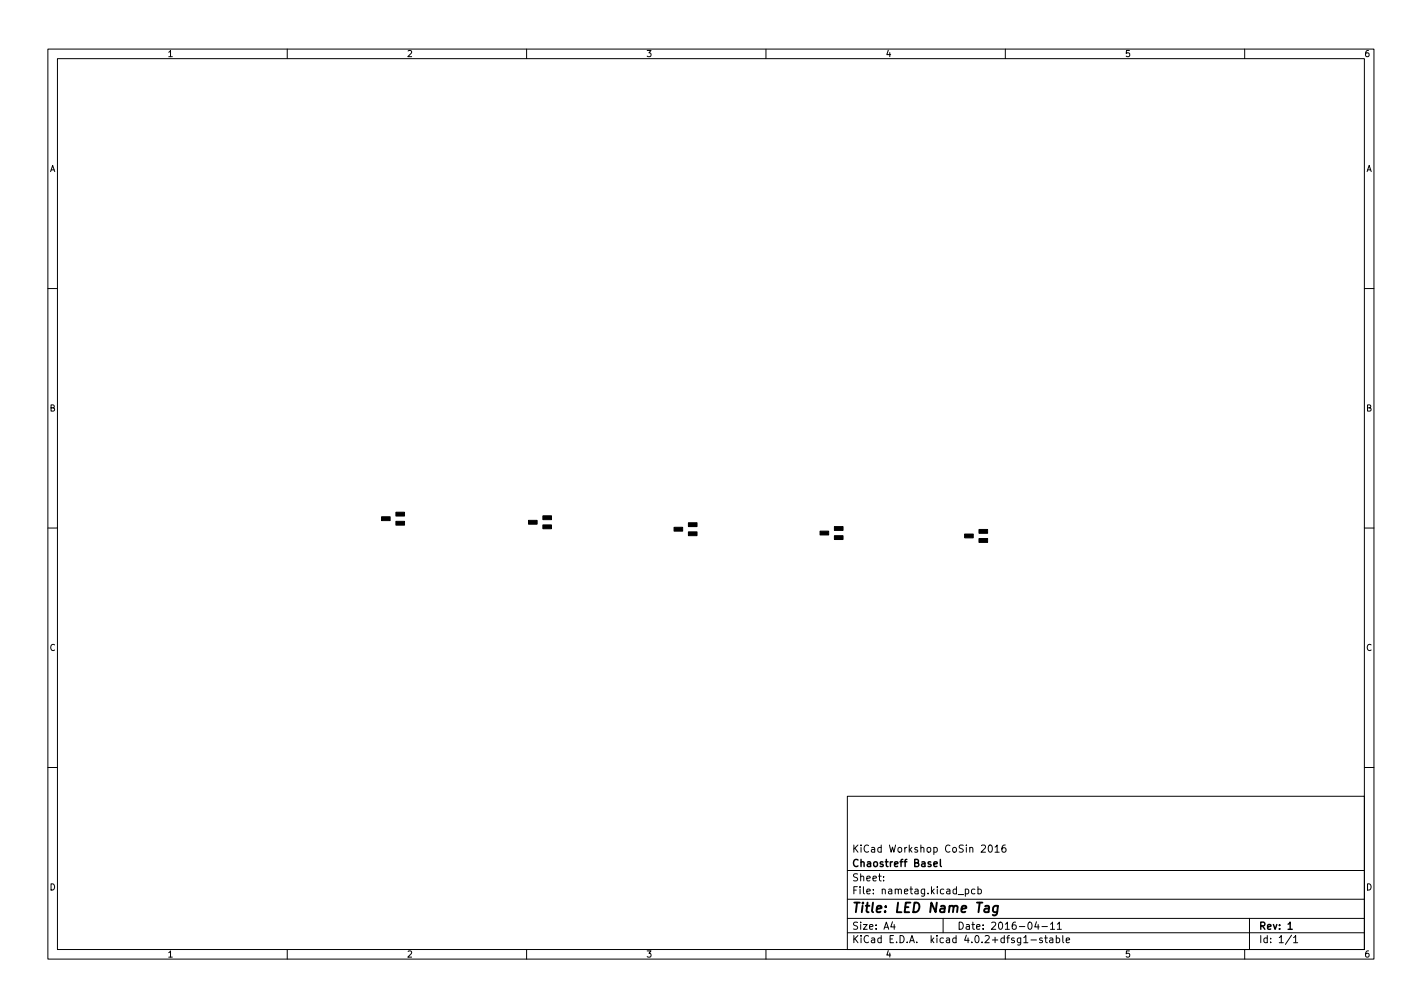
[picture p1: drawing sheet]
<svg xmlns="http://www.w3.org/2000/svg" width="297mm" height="210mm" viewBox="0 0 297 210" stroke-linecap="round" stroke-linejoin="round" font-family="sans-serif">
<defs><g id="words">
<text font-size="2.8" x="178" y="190.6">Title: LED Name Tag</text>
<g font-size="2.1">
<text x="178" y="178">KiCad Workshop CoSin 2016</text>
<text x="178" y="184">Sheet:</text>
<text x="178" y="181">Chaostreff Basel</text>
<text x="178" y="186.7">File: nametag.kicad_pcb</text>
<text x="178" y="196.9">KiCad E.D.A. kicad 4.0.2+dfsg1-stable</text>
<text x="178" y="194.1">Size: A4</text>
<text x="200" y="194.1">Date: 2016-04-11</text>
<text x="263" y="194.1">Rev: 1</text>
<text x="263" y="196.9">Id: 1/1</text>
</g>
<g font-size="1.8">
<text x="35" y="11.9">1</text>
<text x="85" y="11.9">2</text>
<text x="135" y="11.9">3</text>
<text x="185" y="11.9">4</text>
<text x="235" y="11.9">5</text>
<text x="285" y="11.9">6</text>
<text x="10.3" y="35.9">A</text>
<text x="285.3" y="35.9">A</text>
<text x="10.3" y="85.9">B</text>
<text x="285.3" y="85.9">B</text>
<text x="10.3" y="135.9">C</text>
<text x="285.3" y="135.9">C</text>
<text x="10.3" y="185.9">D</text>
<text x="285.3" y="185.9">D</text>
<text x="35" y="199.9">1</text>
<text x="85" y="199.9">2</text>
<text x="135" y="199.9">3</text>
<text x="185" y="199.9">4</text>
<text x="235" y="199.9">5</text>
<text x="285" y="199.9">6</text>
</g>
</g></defs>
<g fill="none" stroke="#000" stroke-width=".21">
<path d="M10 10.2h277v190.1h-277zM12 12.2h273v186.1h-273zM60 10.2v2M110 10.2v2M160 10.2v2M210 10.2v2M260 10.2v2M10 60.2h2M285 60.2h2M10 110.2h2M285 110.2h2M10 160.2h2"/>
<path d="M177 166.3h108v32h-108zM205 176.6l.6-.2 .3 .5-1 1h1M206.6 176.5l.2-.1a.8 .8 0 0 1 .5 .8 .8 .8 0 0 1-.5 .7 1 1 0 0 1-.2-1.4zM207.9 176.9l.4-.5v1.5M207.9 177.9h.8M210 176.4l-.4 .1a1.01 1.01 0 0 0 0 1.4l.5-.1v-.5l-.2-.3h-.3l-.3 .3M285 160.2h2M60 198.3v2M110 198.3v2M160 198.3v2M177 194.8h108M177 191.8h108"/>
<path d="M177 187.8h108M177 181.8h108M184.6 183.8v.1M184.6 183v.1M186.4 192.5l-.3 1h.9M186.8 193v1M197 191.8v3M201.6 185.7l.5-.1 .3 .3-.2 .7h-.6M201.6 185.6v1.5M203.6 185.7l-.4-.1-.3 .3 .2 .7h.5M204.3 185.7l.4-.1 .3 .3-.1 .7h-.6M204.3 185.1v1.5"/>
<path d="M210 198.3v2M215.4 196.3h1.1M216.5 192.5l-.4 1h1M216.9 193v1M217.6 193.5h1.2M217.7 195.9l-.3-.1-.3 .2 .1 .3 .5 .1v.4h-.6M218.2 195.8h.6M218.4 195.3v1.3l.4 .2M219.3 195.9h.6v.9M219.4 193l.5-.5v1.5M219.4 194h.9M219.9 196.2l-.5 .1-.2 .2 .2 .3h.5"/>
<path d="M220.6 195.9l.5-.1 .3 .3-.2 .7h-.6M220.6 195.3v1.5M220.9 193l.4-.5v1.5M220.9 194h.8M222 195.3v1.3l.2 .2M222.7 196.3l.7-.1v-.3l-.5-.1-.2 .2 .1 .8h.6M260 198.3v2M261 191.8v6.5M269.8 195.3l-1.3 1.9M270.2 195.8l.4-.5v1.5M270.2 196.8h.9"/>
</g>
<path d="M196.4 179.4v1.3l.2 .2M195.1 180.4l.7-.1-.1-.3-.4-.1-.2 .2v.8h.6M269.1 194h.8" fill="none" stroke="#000" stroke-width=".3"/>
<path d="M205.8 189.2h.7v1.3M206.6 189.6l-.7 .1a.4 .4 0 0 0-.3 .3 .4 .4 0 0 0 .2 .5l.7-.1M208.5 189.2a.66 .66 0 0 0-1 .3l-.1 .6 .1 .3h.8M208.5 189.1l-.2 1.6-.5 .4-.4-.1" fill="none" stroke="#000" stroke-width=".4"/>
<g fill="#000" stroke="#000" stroke-width=".21">
<path d="M79.7 107.9h1.8v.8h-1.8zM82.7 106.9h1.8v.8h-1.8zM82.7 108.8h1.8v.8h-1.8zM110.4 108.6h1.8v.8h-1.8zM113.4 107.7h1.8v.8h-1.8zM113.4 109.6h1.8v.8h-1.8zM140.8 110.1h1.8v.8h-1.8zM143.8 109.1h1.8v.8h-1.8zM143.8 111h1.8v.8h-1.8zM171.3 110.9h1.8v.8h-1.8zM174.3 109.9h1.8v.8h-1.8zM174.3 111.8h1.8v.8h-1.8z"/>
<path d="M201.5 111.5h1.8v.8h-1.8zM204.5 110.5h1.8v.8h-1.8zM204.5 112.4h1.8v.8h-1.8z"/>
</g>
<use href="#words"/>
</svg>
